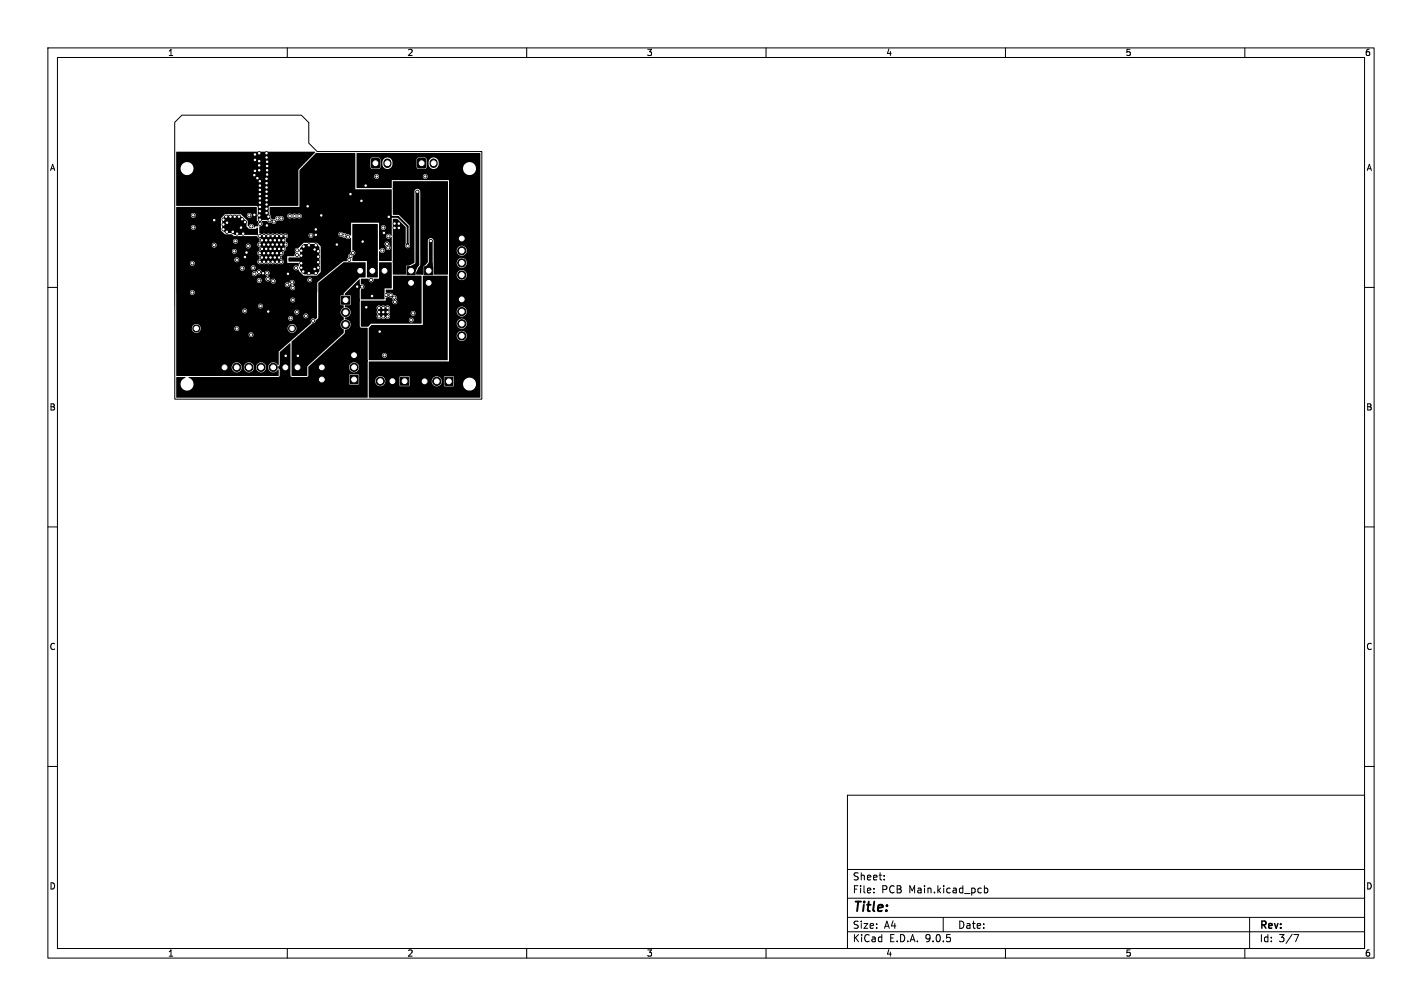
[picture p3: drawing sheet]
<svg xmlns="http://www.w3.org/2000/svg" width="297mm" height="210mm" viewBox="0 0 297 210" stroke-linecap="round" stroke-linejoin="round" font-family="sans-serif">
<defs><g id="words">
<text font-size="2.8" x="178" y="190.9">Title:</text>
<g font-size="2.1">
<text x="178" y="184">Sheet:</text>
<text x="178" y="186.7">File:</text>
<text x="184.1" y="186.7">PCB</text>
<text x="189.9" y="186.7">Main.kicad_pcb</text>
<text x="178" y="196.9">KiCad</text>
<text x="178" y="194.1">Size:</text>
<text x="184.7" y="194.1">A4</text>
<text x="185.7" y="196.9">E.D.A.</text>
<text x="193.3" y="196.9">9.0.5</text>
<text x="200" y="194.1">Date:</text>
<text x="263" y="194.3">Rev:</text>
<text x="263" y="196.9">Id:</text>
<text x="267.1" y="196.9">3/7</text>
</g>
<g font-size="1.8">
<text x="35" y="11.9">1</text>
<text x="85" y="11.9">2</text>
<text x="135" y="11.9">3</text>
<text x="185" y="11.9">4</text>
<text x="235" y="11.9">5</text>
<text x="285" y="11.9">6</text>
<text x="10.3" y="35.9">A</text>
<text x="285.4" y="35.9">A</text>
<text x="10.3" y="85.9">B</text>
<text x="285.3" y="85.9">B</text>
<text x="10.3" y="135.9">C</text>
<text x="285.3" y="135.9">C</text>
<text x="10.3" y="185.9">D</text>
<text x="285.3" y="185.9">D</text>
<text x="35" y="199.9">1</text>
<text x="85" y="199.9">2</text>
<text x="135" y="199.9">3</text>
<text x="185" y="199.9">4</text>
<text x="235" y="199.9">5</text>
<text x="285" y="199.9">6</text>
</g>
</g></defs>
<g fill="none" stroke="#000" stroke-width=".21">
<path d="M10 10h277v190h-277zM12 12h273v186h-273zM60 10v2M110 10v2M160 10v2M210 10v2M260 10v2M38 24h24.9l1.6 1.6v4.3l1.8 1.7h34.3v51.7h-64.1v-57.8zM10 60h2M285 60h2M10 110h2M285 110h2"/>
<path d="M10 160h2M177 166h108v32h-108zM285 160h2M60 198v2M110 198v2M160 198v2M177 194.5h108M177 191.5h108M177 187.5h108M177 181.5h108M182.5 186.3v.1M182.5 185.5v.1"/>
<path d="M184.7 183.6v.1M184.7 182.8v.1M197 191.5v3M205.6 184.9v1.5M205.6 185.5l.4-.1 .3 .3-.1 .6h-.6M210 198v2M260 198v2M261 191.5v6.5M270.2 195.1h1l-.6 1.5"/>
</g>
<g fill="#000" stroke="#000" stroke-width=".21">
<path d="M77.6 33.2h1.6v1.8h-1.6zM87.3 33.2h1.5v1.8h-1.5zM74.4 55.7h1.7v1.7h-1.7zM85 55.7h1.7v1.7h-1.7zM88.7 55.7h1.7v1.7h-1.7zM95.6 48.9h1.7v1.7h-1.7zM46 75.8h1.7v1.7h-1.7zM66.4 75.8h1.7v1.7h-1.7zM71.3 61.8h1.7v1.7h-1.7zM73.1 78.4h1.7v1.7h-1.7zM83.7 78.7h1.7v1.7h-1.7zM92.9 78.8h1.7v1.7h-1.7z"/>
<path d="M95.6 61.6h1.7v1.7h-1.7z"/>
<circle cx="53.1" cy="36.6" r=".3"/>
<circle cx="53.2" cy="33.4" r=".3"/>
<circle cx="53.2" cy="32.2" r=".3"/>
<circle cx="53.2" cy="35.7" r=".3"/>
<circle cx="53.8" cy="37.2" r=".3"/>
<circle cx="54.1" cy="33.6" r=".3"/>
<circle cx="54.1" cy="35.5" r=".3"/>
<circle cx="54.1" cy="34.5" r=".3"/>
<circle cx="54.1" cy="32" r=".3"/>
<circle cx="54.3" cy="37.8" r=".3"/>
<circle cx="54.3" cy="39.6" r=".3"/>
<circle cx="54.3" cy="38.7" r=".3"/>
<circle cx="55.7" cy="37.3" r=".3"/>
<circle cx="55.7" cy="32" r=".3"/>
<circle cx="55.7" cy="39.1" r=".3"/>
<circle cx="55.7" cy="38.2" r=".3"/>
<circle cx="55.7" cy="32.9" r=".3"/>
<circle cx="55.8" cy="36.4" r=".3"/>
<circle cx="55.8" cy="33.8" r=".3"/>
<circle cx="55.8" cy="34.7" r=".3"/>
<circle cx="55.8" cy="35.5" r=".3"/>
<circle cx="76.4" cy="38.7" r=".3"/>
<circle cx="78.7" cy="36.8" r=".3"/>
<circle cx="88.8" cy="36.8" r=".3"/>
<circle cx="40.2" cy="55" r=".3"/>
<circle cx="40.4" cy="44.9" r=".3"/>
<circle cx="40.4" cy="47.5" r=".3"/>
<circle cx="44.7" cy="51.2" r=".3"/>
<circle cx="44.7" cy="46" r=".3"/>
<circle cx="46.7" cy="47.9" r=".3"/>
<circle cx="46.7" cy="46.9" r=".3"/>
<circle cx="46.7" cy="45.8" r=".3"/>
<circle cx="47.2" cy="45.2" r=".3"/>
<circle cx="47.4" cy="48.4" r=".3"/>
<circle cx="47.4" cy="46.5" r=".3"/>
<circle cx="48.1" cy="45.2" r=".3"/>
<circle cx="48.6" cy="48.4" r=".3"/>
<circle cx="48.9" cy="52.5" r=".3"/>
<circle cx="49" cy="45.2" r=".3"/>
<circle cx="49.2" cy="50.4" r=".3"/>
<circle cx="49.5" cy="54.2" r=".3"/>
<circle cx="49.5" cy="48.8" r=".3"/>
<circle cx="49.9" cy="45.2" r=".3"/>
<circle cx="50.3" cy="47.5" r=".3"/>
<circle cx="50.6" cy="56" r=".3"/>
<circle cx="50.6" cy="45.8" r=".3"/>
<circle cx="50.8" cy="48.8" r=".3"/>
<circle cx="51.2" cy="53.7" r=".3"/>
<circle cx="51.2" cy="46.4" r=".3"/>
<circle cx="51.5" cy="52.7" r=".3"/>
<circle cx="51.9" cy="51.4" r=".3"/>
<circle cx="52.1" cy="45" r=".3"/>
<circle cx="52.5" cy="47.3" r=".3"/>
<circle cx="52.9" cy="55.9" r=".3"/>
<circle cx="53.1" cy="57.2" r=".3"/>
<circle cx="53.1" cy="44.8" r=".3"/>
<circle cx="54.1" cy="56.8" r=".3"/>
<circle cx="54.2" cy="58.6" r=".3"/>
<circle cx="54.2" cy="45" r=".3"/>
<circle cx="54.2" cy="49.3" r=".3"/>
<circle cx="54.2" cy="51.1" r=".3"/>
<circle cx="54.2" cy="54.7" r=".3"/>
<circle cx="54.2" cy="52.9" r=".3"/>
<circle cx="54.3" cy="45.9" r=".3"/>
<circle cx="54.3" cy="44.1" r=".3"/>
<circle cx="54.3" cy="43.2" r=".3"/>
<circle cx="54.3" cy="40.5" r=".3"/>
<circle cx="54.3" cy="41.4" r=".3"/>
<circle cx="54.3" cy="42.3" r=".3"/>
<circle cx="54.3" cy="46.7" r=".3"/>
<circle cx="54.7" cy="53.8" r=".3"/>
<circle cx="54.7" cy="52" r=".3"/>
<circle cx="54.7" cy="50.2" r=".3"/>
<circle cx="54.9" cy="57" r=".3"/>
<circle cx="55.1" cy="49.3" r=".3"/>
<circle cx="55.1" cy="51.1" r=".3"/>
<circle cx="55.1" cy="54.7" r=".3"/>
<circle cx="55.1" cy="52.9" r=".3"/>
<circle cx="55.6" cy="53.8" r=".3"/>
<circle cx="55.6" cy="52" r=".3"/>
<circle cx="55.6" cy="50.2" r=".3"/>
<circle cx="55.7" cy="44.5" r=".3"/>
<circle cx="55.7" cy="43.6" r=".3"/>
<circle cx="55.7" cy="40.9" r=".3"/>
<circle cx="55.7" cy="41.8" r=".3"/>
<circle cx="55.7" cy="40" r=".3"/>
<circle cx="55.7" cy="42.7" r=".3"/>
<circle cx="55.7" cy="47.1" r=".3"/>
<circle cx="55.8" cy="57" r=".3"/>
<circle cx="55.9" cy="58.2" r=".3"/>
<circle cx="56" cy="49.3" r=".3"/>
<circle cx="56" cy="51.1" r=".3"/>
<circle cx="56" cy="54.7" r=".3"/>
<circle cx="56" cy="52.9" r=".3"/>
<circle cx="56.1" cy="45.2" r=".3"/>
<circle cx="56.3" cy="46" r=".3"/>
<circle cx="56.5" cy="53.8" r=".3"/>
<circle cx="56.5" cy="52" r=".3"/>
<circle cx="56.5" cy="50.2" r=".3"/>
<circle cx="56.9" cy="49.3" r=".3"/>
<circle cx="56.9" cy="51.1" r=".3"/>
<circle cx="56.9" cy="54.7" r=".3"/>
<circle cx="56.9" cy="52.9" r=".3"/>
<circle cx="57.1" cy="58.7" r=".3"/>
<circle cx="57.2" cy="46.2" r=".3"/>
<circle cx="57.4" cy="53.8" r=".3"/>
<circle cx="57.4" cy="52" r=".3"/>
<circle cx="57.4" cy="50.2" r=".3"/>
<circle cx="57.8" cy="49.3" r=".3"/>
<circle cx="57.8" cy="51.1" r=".3"/>
<circle cx="57.8" cy="54.7" r=".3"/>
<circle cx="57.8" cy="52.9" r=".3"/>
<circle cx="58" cy="45.6" r=".3"/>
<circle cx="58.3" cy="53.8" r=".3"/>
<circle cx="58.3" cy="52" r=".3"/>
<circle cx="58.3" cy="50.2" r=".3"/>
<circle cx="58.7" cy="49.3" r=".3"/>
<circle cx="58.7" cy="51.1" r=".3"/>
<circle cx="58.7" cy="54.7" r=".3"/>
<circle cx="58.7" cy="52.9" r=".3"/>
<circle cx="58.8" cy="45.6" r=".3"/>
<circle cx="59.2" cy="52" r=".3"/>
<circle cx="59.2" cy="50.2" r=".3"/>
<circle cx="59.6" cy="49.3" r=".3"/>
<circle cx="59.6" cy="51.1" r=".3"/>
<circle cx="60" cy="59.4" r=".3"/>
<circle cx="60.1" cy="57.2" r=".3"/>
<circle cx="60.5" cy="45.1" r=".3"/>
<circle cx="61" cy="58.9" r=".3"/>
<circle cx="61.5" cy="45.1" r=".3"/>
<circle cx="61.8" cy="55.9" r=".3"/>
<circle cx="62" cy="53.2" r=".3"/>
<circle cx="62.1" cy="52.3" r=".3"/>
<circle cx="62.5" cy="45.1" r=".3"/>
<circle cx="62.9" cy="55" r=".3"/>
<circle cx="62.9" cy="53.4" r=".3"/>
<circle cx="62.9" cy="52.3" r=".3"/>
<circle cx="62.9" cy="55.9" r=".3"/>
<circle cx="63.3" cy="56.7" r=".3"/>
<circle cx="63.4" cy="51.5" r=".3"/>
<circle cx="64.3" cy="43.1" r=".3"/>
<circle cx="64.5" cy="51.2" r=".3"/>
<circle cx="64.5" cy="57" r=".3"/>
<circle cx="64.7" cy="58.4" r=".3"/>
<circle cx="64.9" cy="49.2" r=".3"/>
<circle cx="65.7" cy="56.1" r=".3"/>
<circle cx="65.7" cy="52.1" r=".3"/>
<circle cx="66" cy="47.9" r=".3"/>
<circle cx="66" cy="49" r=".3"/>
<circle cx="66" cy="57" r=".3"/>
<circle cx="66" cy="51.2" r=".3"/>
<circle cx="66.5" cy="55.9" r=".3"/>
<circle cx="66.5" cy="54.7" r=".3"/>
<circle cx="66.5" cy="53.6" r=".3"/>
<circle cx="66.5" cy="52.5" r=".3"/>
<circle cx="67.1" cy="45" r=".3"/>
<circle cx="70.4" cy="51.1" r=".3"/>
<circle cx="71.2" cy="48.9" r=".3"/>
<circle cx="71.9" cy="49.2" r=".3"/>
<circle cx="72.7" cy="49.4" r=".3"/>
<circle cx="72.9" cy="54.2" r=".3"/>
<circle cx="73.2" cy="40.5" r=".3"/>
<circle cx="73.2" cy="53.5" r=".3"/>
<circle cx="73.7" cy="52.8" r=".3"/>
<circle cx="74.6" cy="59.8" r=".3"/>
<circle cx="75.5" cy="41.9" r=".3"/>
<circle cx="75.6" cy="59.8" r=".3"/>
<circle cx="75.7" cy="50.4" r=".3"/>
<circle cx="77.5" cy="58.4" r=".3"/>
<circle cx="77.8" cy="56.5" r=".85"/>
<circle cx="79.9" cy="52.3" r=".3"/>
<circle cx="80.1" cy="47.5" r=".3"/>
<circle cx="80.2" cy="48.6" r=".3"/>
<circle cx="80.3" cy="56.5" r=".85"/>
<circle cx="80.8" cy="50.9" r=".3"/>
<circle cx="81.1" cy="51.7" r=".3"/>
<circle cx="81.1" cy="49.3" r=".3"/>
<circle cx="81.2" cy="45.3" r=".3"/>
<circle cx="82.4" cy="47.6" r=".3"/>
<circle cx="82.4" cy="46.7" r=".3"/>
<circle cx="83.3" cy="47.6" r=".3"/>
<circle cx="83.3" cy="46.7" r=".3"/>
<circle cx="85.1" cy="51.3" r=".3"/>
<circle cx="85.9" cy="59" r=".85"/>
<circle cx="87.2" cy="40" r=".3"/>
<circle cx="89.5" cy="59" r=".85"/>
<circle cx="90" cy="50.3" r=".3"/>
<circle cx="96.4" cy="52.3" r=".85"/>
<circle cx="96.4" cy="54.9" r=".85"/>
<circle cx="96.4" cy="57.4" r=".85"/>
<circle cx="40.2" cy="61.1" r=".3"/>
<circle cx="41" cy="68.6" r=".72"/>
<circle cx="49.4" cy="76.7" r=".85"/>
<circle cx="49.5" cy="68.6" r=".3"/>
<circle cx="51.1" cy="64.9" r=".3"/>
<circle cx="52" cy="76.7" r=".85"/>
<circle cx="52.4" cy="69.9" r=".3"/>
<circle cx="54.4" cy="63.9" r=".3"/>
<circle cx="54.5" cy="76.7" r=".85"/>
<circle cx="56" cy="65" r=".3"/>
<circle cx="57.1" cy="76.7" r=".85"/>
<circle cx="59.6" cy="76.7" r=".85"/>
<circle cx="59.7" cy="74.3" r=".3"/>
<circle cx="60.7" cy="66.5" r=".3"/>
<circle cx="61" cy="68.6" r=".72"/>
<circle cx="61.1" cy="60.1" r=".3"/>
<circle cx="61.1" cy="62.6" r=".3"/>
<circle cx="62" cy="65.2" r=".3"/>
<circle cx="62.1" cy="76.7" r=".85"/>
<circle cx="62.2" cy="74.3" r=".3"/>
<circle cx="63.9" cy="65.9" r=".3"/>
<circle cx="65.4" cy="67" r=".3"/>
<circle cx="67.2" cy="79.2" r=".85"/>
<circle cx="72.2" cy="67.7" r=".85"/>
<circle cx="72.2" cy="65.2" r=".85"/>
<circle cx="74" cy="76.7" r=".85"/>
<circle cx="74" cy="74.1" r=".85"/>
<circle cx="76.5" cy="64.1" r=".3"/>
<circle cx="77.7" cy="61.8" r=".3"/>
<circle cx="79.2" cy="64.3" r=".3"/>
<circle cx="79.2" cy="65.2" r=".3"/>
<circle cx="79.2" cy="66.1" r=".3"/>
<circle cx="79.3" cy="69.2" r=".3"/>
<circle cx="79.4" cy="79.6" r=".85"/>
<circle cx="80.1" cy="64.3" r=".3"/>
<circle cx="80.1" cy="65.2" r=".3"/>
<circle cx="80.1" cy="66.1" r=".3"/>
<circle cx="80.3" cy="74.2" r=".3"/>
<circle cx="80.7" cy="61.6" r=".3"/>
<circle cx="81" cy="64.3" r=".3"/>
<circle cx="81" cy="65.2" r=".3"/>
<circle cx="81" cy="66.1" r=".3"/>
<circle cx="81.6" cy="61.6" r=".3"/>
<circle cx="82" cy="79.6" r=".85"/>
<circle cx="82.3" cy="62.1" r=".3"/>
<circle cx="82.5" cy="63" r=".3"/>
<circle cx="85.9" cy="66.8" r=".3"/>
<circle cx="86.3" cy="65.4" r=".3"/>
<circle cx="88.7" cy="79.6" r=".85"/>
<circle cx="91.2" cy="79.6" r=".85"/>
<circle cx="96.4" cy="67.6" r=".85"/>
<circle cx="96.4" cy="70.1" r=".85"/>
<circle cx="96.4" cy="65" r=".85"/>
</g>
<path d="M80.9 33.9v.3M90.6 33.9v.3" fill="none" stroke="#000" stroke-width="1.7"/>
<path d="M81.2 45.3h1.9l2 2v4" fill="none" stroke="#000" stroke-width=".4"/>
<path d="M93.8 77.5h.1" fill="none" stroke="#000" stroke-width=".6"/>
<path d="M87.2 40v15.2l-1.3 1.3M90 50.3v5.8l-.5 .4" fill="none" stroke="#000" stroke-width=".8"/>
<g fill="#000">
<path d="M36.8 31.7h29v.1l-3.4 3.7-.1 7.4-6 .1-.2 .3v1.4l.2 .4v.5l.2 .2a.47 .47 0 0 0 .8 .1 .3 .3 0 0 1 .2 .4 .3 .3 0 0 1-.4 .2l-.4-.3-.5 .1-.4-.4h-1l-.4 .3 .2 .4a.31 .31 0 0 1 0 .3 .31 .31 0 0 1-.3 .1l-.2-.2 .1-.6-.4-.4v-2.5l-.2-.3h-16.8v-7.9h.9a1.35 1.35 0 0 0 1.9 1.3 1.35 1.35 0 0 0 .3-2.2 1.35 1.35 0 0 0-2.2 .7v.2h-.9zM36.8 43.2h16.7l.1 .1v2.8l.4 .2-.2 .4 .2 .5-.7 .1-.1 .2-.2-.1a.57 .57 0 0 0-.5-.6 .57 .57 0 0 0-.6 .4l-.2-.1v-1l-1.2-1.2h1.1v.1a.5 .5 0 0 0 .7 .4 .5 .5 0 0 0 0-.9 .5 .5 0 0 0-.7 .4h-1.1l-.2-.2h-3.3l-.8 .9v2.5l.8 .8h1.4l.4 .4h4.8l.2 .3a.61 .61 0 0 1 .3 1l-.3 .3v.5a.62 .62 0 0 1 .3 1l-.3 .3v.5a.69 .69 0 0 1 .4 1 .53 .53 0 0 0-.3 .8 .53 .53 0 0 0 .8 0 .74 .74 0 0 0 1 0 .63 .63 0 0 0 .8 0 .74 .74 0 0 0 1 0 .63 .63 0 0 0 .8 0 .54 .54 0 0 0 .9-.2 .54 .54 0 0 0-.5-.7v-.6h1.3v1.4h2.3l.1 .6-.1 .1a.54 .54 0 0 0-.9 0 .54 .54 0 0 0 .1 .8 .54 .54 0 0 0 .8-.2l.1 .3 1 1h2.8l.8-.7v-5.4l-.8-.7h-2.8l-1.1 1.1a.56 .56 0 0 0-.7 .2 .56 .56 0 0 0 .2 .8l-.4 .7-2.7-.1a.7 .7 0 0 0 .5-.9h.1a.73 .73 0 0 0 .4-.9 .56 .56 0 0 0 .4-.6 .56 .56 0 0 0-.5-.5l.1-.7a.5 .5 0 0 0 .4-.7h4.3v.1a.5 .5 0 0 0 .8 .4 .5 .5 0 0 0 0-.9 .5 .5 0 0 0-.8 .4h-4.3l-.4-.3-.5 .1-.4-.1-.5 .1-.4-.1-.5 .1-.4-.1-.5 .1-.5-.1-.4 .1-.4-.1a.87 .87 0 0 1-1-.2v-1.3a.64 .64 0 0 0 .6-.4 .64 .64 0 0 0-.2-.7h1.2a.72 .72 0 0 0 .9 .3 .55 .55 0 0 0 .7 .2 .55 .55 0 0 0 .4-.6l.5-.1a.54 .54 0 0 0 .8 0 .54 .54 0 0 0 0-.8 .54 .54 0 0 0-.8 0l-.1-.1a.59 .59 0 0 0-.8 .6l-.1 .1a.58 .58 0 0 1-.6-.1 .58 .58 0 0 1-.2-.7h3.5v.2a.66 .66 0 0 0 1.1 .2 .74 .74 0 0 0 1 0 .5 .5 0 0 0 .8 .1 .5 .5 0 0 0 0-.8 .5 .5 0 0 0-.8 .1 .72 .72 0 0 0-1 0 .65 .65 0 0 0-1.1 .2h-3.5l-.2-.3v-1.5h6.2l.1-7.7 3.4-3.6h8.1l.1 .2v7.4l7.6 .1v9.5l-.1 .1a.51 .51 0 0 0-.7-.4 .51 .51 0 0 0-.3 .7 .51 .51 0 0 0 .8 .1l.1-.1h.2v4.9l-2.6 .1v-1.9l.1-.1a.54 .54 0 0 0 .9 .2 .54 .54 0 0 0-.1-.9 .54 .54 0 0 0-.8 .4l-.1-1.3h1.1l.3 .5a.55 .55 0 0 0 .3 .7 .55 .55 0 0 0 .7-.2 .55 .55 0 0 0-.3-.8 .5 .5 0 0 0-.3-.6 .5 .5 0 0 0-.7 .4h-1.1v-3.5h.4v.2a.5 .5 0 0 0 .7 .3 .5 .5 0 0 0 0-.8 .5 .5 0 0 0-.7 .3h-.4v-.9h-5.9v2.6l-1.6-.4a.53 .53 0 0 0-.9-.1 .53 .53 0 0 0 .4 .8l1.1 .3a.58 .58 0 0 0 .9 0l.1 .1v2.6l-.1 .5-.4 .4v.4l-.3 .3-.1 .5-.8 .1-5.3 4.4-.1 7.3-.3 .4a.59 .59 0 0 0-.9-.1 .59 .59 0 0 0 0 .8l-6.8 6-.1 2.8a1.19 1.19 0 0 0-2.1 .2 1.1 1.1 0 0 0 .7 1.3 1.1 1.1 0 0 0 1.4-.6l.1 1.3-.1 .1h-21.2l-.1-.1v-1.8h11.6v.2a1.06 1.06 0 0 0 1.1 .9 1.06 1.06 0 0 0 1-1.1h.4v.2a1.06 1.06 0 0 0 1.2 .9 1.06 1.06 0 0 0 .9-1.1h.5v.2a1.06 1.06 0 0 0 1.6 .8 1.06 1.06 0 0 0 0-1.8 1.06 1.06 0 0 0-1.6 .8h-.5v-.2a1.06 1.06 0 0 0-1.1-.8 1.06 1.06 0 0 0-1 1h-.4l-.1-.2a1.06 1.06 0 0 0-1.1-.8 1.06 1.06 0 0 0-.9 1h-11.6v-6.8h15.1a.5 .5 0 0 0 .7 .5 .5 .5 0 0 0 .2-.8 .5 .5 0 0 0-.8 .2l-.1 .1h-15.1v-1.1h3.3v.1a.93 .93 0 0 0 1 .7 .93 .93 0 0 0 .8-1h7.1v.2a.5 .5 0 0 0 .5 .4 .5 .5 0 0 0 .5-.4h10.1v.1a.93 .93 0 0 0 1.5 .4 .93 .93 0 0 0-.3-1.5 .93 .93 0 0 0-1.2 1h-10.1l-.3-.5a.5 .5 0 0 0-.7 .3h-7.1a.93 .93 0 0 0-1-.9 .93 .93 0 0 0-.8 1.1h-3.3v-2.3h23.4a.51 .51 0 0 0 .6 .5 .51 .51 0 0 0 .3-.8 .51 .51 0 0 0-.9 .2v.1h-23.4v-.5h26.6v.1a.5 .5 0 0 0 .7 .4 .5 .5 0 0 0 0-.9 .5 .5 0 0 0-.7 .4h-26.6v-1.1h13.8a.5 .5 0 0 0 .4 .6 .5 .5 0 0 0 .6-.3h9.9v.1a.5 .5 0 0 0 .8 .4 .5 .5 0 0 0 0-.9 .5 .5 0 0 0-.8 .4h-9.9v-.4l-.3-.3a.5 .5 0 0 0-.7 .4h-13.8v-1h17.1v.2a.5 .5 0 0 0 .8 .3 .5 .5 0 0 0 0-.8 .5 .5 0 0 0-.8 .3h-17.1v-1.2h23.8v.1a.5 .5 0 0 0 .8 .3 .5 .5 0 0 0 0-.8 .5 .5 0 0 0-.8 .4h-23.8v-1.6h2.9v.1a.5 .5 0 0 0 .7 .4 .5 .5 0 0 0 0-.9 .5 .5 0 0 0-.7 .4h-2.9v-1.6h22.7v.1a.55 .55 0 0 0 .6 .4 .55 .55 0 0 0 .5-.6l.3 .3a.5 .5 0 0 0-.2 .7 .5 .5 0 0 0 .8 0 .5 .5 0 0 0-.3-.7v-.2a.54 .54 0 0 0 .3-.6 .54 .54 0 0 0-.7-.4 .54 .54 0 0 0-.4 .7h-.1a.51 .51 0 0 0-.8 .3h-22.7v-.9h16.9v.1a.5 .5 0 0 0 .7 .4 .5 .5 0 0 0 0-.9 .5 .5 0 0 0-.7 .4h-16.9v-1.4h15.8v.1a.55 .55 0 0 0 .6 .5 .55 .55 0 0 0 .5-.5h.1a.5 .5 0 0 0 .8-.2h.7l.1 .3 .4 .4a.55 .55 0 0 0-.3 .9 .55 .55 0 0 0 1-.1 .61 .61 0 0 0 .4 .6 .61 .61 0 0 0 .6-.2v-.5h6.7a.5 .5 0 0 0 .6 .5 .5 .5 0 0 0 .3-.8 .5 .5 0 0 0-.9 .1v.2h-6.7l-.5-.2-.5 .3a.89 .89 0 0 0-.6-.8v-.2a.51 .51 0 0 0 .2-.8 .51 .51 0 0 0-.8 .3h-.7v-.2a.55 .55 0 0 0-.5-.5 .55 .55 0 0 0-.6 .5l-.2-.1a.5 .5 0 0 0-.7 .4h-15.8v-1.1h13.3v.2a.5 .5 0 0 0 .7 .3 .5 .5 0 0 0 .3-.7h1.3v.2a.5 .5 0 0 0 .8 .3 .5 .5 0 0 0 0-.8 .5 .5 0 0 0-.8 .3h-1.3l-.3-.2a.5 .5 0 0 0-.7 .4h-13.3v-1.1h2.9v.1a.5 .5 0 0 0 .7 .4 .5 .5 0 0 0 0-.9 .5 .5 0 0 0-.7 .4h-2.9v-.7h12.2v.1a.5 .5 0 0 0 .7 .4 .5 .5 0 0 0 0-.9 .5 .5 0 0 0-.7 .4h-12.2v-1.8h11.6v.1a.5 .5 0 0 0 .8 .4 .5 .5 0 0 0 0-.9 .5 .5 0 0 0-.8 .4h-11.6v-1.3h7.4l.3 .5a.5 .5 0 0 0 .7-.3h6.2v.1a.5 .5 0 0 0 .7 .4 .5 .5 0 0 0 0-.9 .5 .5 0 0 0-.7 .4h-6.2v-.3l-.3-.3a.5 .5 0 0 0-.7 .4h-7.4v-.8h11.9v.1a.5 .5 0 0 0 .7 .4 .5 .5 0 0 0 0-.9 .5 .5 0 0 0-.7 .4h-11.9v-2.9h3.1v.1a.5 .5 0 0 0 .7 .4 .5 .5 0 0 0 0-.8 .5 .5 0 0 0-.7 .3h-3.1v-2.5h3.1v.1a.5 .5 0 0 0 .7 .4 .5 .5 0 0 0 0-.9 .5 .5 0 0 0-.7 .4h-3.1zM77.6 33.2h1.6v1.8h-1.6zM87.3 33.2h1.6l-.1 1.8h-1.5zM82.1 37.9h11.5l-.1 19.4h-2.9v-7.1a.61 .61 0 0 0-.6-.5 .61 .61 0 0 0-.6 .5l-.1 4.6-.8 .8v1.7l-.3 .1-1.3-.1v-.4l.9-1.6v-15.4a.61 .61 0 0 0-.6-.5 .61 .61 0 0 0-.6 .5v14.9l-1.2 .6-.5 .1-.2 1.8h-2.6l-.1-2.7 .1-8.9h.9l1.7 1.7v3.6a.53 .53 0 0 0 .4 .8 .53 .53 0 0 0 .5-.8l-.1-3.9-2.1-2.2-1.4-.1zM74.5 32l25.7-.1 .1 .2v50.9h-23.2l-.1-3.5h1.4a1.05 1.05 0 0 0 1.5 1 1.05 1.05 0 0 0 .1-1.8h3.5v1.7l.1 .2h1.8l.2-1.1h4.6a1.05 1.05 0 0 0 1.5 1.1 1.05 1.05 0 0 0 .1-1.9h.9v1.8l.1 .2h1.9l.1-.6h1.9a1.35 1.35 0 0 0 1.9 1.3 1.35 1.35 0 0 0 .3-2.2 1.35 1.35 0 0 0-2.2 .7v.2h-1.9v-1.4l-.1-.1-2.9 .1a1.05 1.05 0 0 0-1.6 .8h-4.6v-.8l-.2-.2h-1.8l-.1 .2-3.6-.1a1.06 1.06 0 0 0-1.5 .9h-1.4l.1-4h16.7v-5.5h1.6a1.06 1.06 0 0 0 1.4 1.1 1.06 1.06 0 0 0 .4-1.8 1.06 1.06 0 0 0-1.8 .5v.2h-1.6v-2.5h1.6a1.06 1.06 0 0 0 1.4 1.1 1.06 1.06 0 0 0 .4-1.8 1.06 1.06 0 0 0-1.8 .5v.2h-1.6v-2.6h1.6a1.06 1.06 0 0 0 1.4 1.1 1.06 1.06 0 0 0 .4-1.7 1.06 1.06 0 0 0-1.8 .4v.2h-1.6v-7.6h1.6a1.06 1.06 0 0 0 1.4 1.1 1.06 1.06 0 0 0 .4-1.8 1.06 1.06 0 0 0-1.8 .5v.2h-1.6v-2.5h1.6a1.06 1.06 0 0 0 1.4 1.1 1.06 1.06 0 0 0 .4-1.8 1.06 1.06 0 0 0-1.8 .5v.2h-1.6v-2.6h1.6a1.06 1.06 0 0 0 1.4 1.1 1.06 1.06 0 0 0 .4-1.7 1.06 1.06 0 0 0-1.8 .4v.2h-1.6v-14.6h-12v1.5l-.1 .2-7.2-.1v-2.4h3.7a.5 .5 0 0 0 .5 .5 .5 .5 0 0 0 .5-.5h9.1v.1a.5 .5 0 0 0 .8 .4 .5 .5 0 0 0 0-.9 .5 .5 0 0 0-.8 .4h-9.1l-.3-.4a.5 .5 0 0 0-.7 .4h-3.7v-3.5h2.9v1.6l.3 .4 1.5-.1 .3-.3v-1.1h.4a1.12 1.12 0 0 0 1.1 1.5 1.12 1.12 0 0 0 .9-1.7l-.2-.3h5.3v1.6l.4 .4h1.3l.3-.1 .1-1.4h.4v.5a1.05 1.05 0 0 0 1.7 .8h5.5v.2a1.35 1.35 0 0 0 2.1 1 1.35 1.35 0 0 0 0-2.3 1.35 1.35 0 0 0-2.1 1.1h-5.5l.1-.1a1.26 1.26 0 0 0-.4-2.1 1.06 1.06 0 0 0-1.4 .9h-.4v-.7l-.4-.2h-1.3l-.4 .4h-5.3a1.05 1.05 0 0 0-1.1-.4 1.05 1.05 0 0 0-.7 .9h-.4l-.1-.7-.3-.2h-1.4l-.3 .4h-2.9zM47.1 45h3.1l1.2 1.2 .1 1.1 .5 .5h1.5l.1-.3h.2l.1 1.5h-4.9l-.4-.3-1.5-.1-.7-.6v-2.2zM52.3 47l.4 .1v.4h-.6zM53.1 49h.8zM54.2 49h.2a.55 .55 0 0 0 .8 0l.4 .1 .4-.1 .5 .1 .4-.1 .5 .1 .4-.1 .5 .1 .4-.1 .5 .1 .5-.1 .2 .1v.3a.94 .94 0 0 0-.5 1.1l.5 .4a.4 .4 0 0 1-.4 .6l-.1 .6a.57 .57 0 0 0-.4 .9l-.4 .3v.6a.56 .56 0 0 0 .4 .6v.3l-.2 .2-.5-.2-.4 .2-.5-.2-.4 .2-.5-.2-.4 .2-.5-.2-.4 .1-.5-.1-.5 .2-.2-.2v-.3a.92 .92 0 0 0 .5-1l-.5-.5 .1-.4a.92 .92 0 0 0 .4-.9l-.5-.5v-.3a.94 .94 0 0 0 .5-1l-.5-.4zM60.2 53.9v.6zM60.3 53.8l2.4-.1v-1.9l.9-.9 2.5 .1 .6 .6v5.1l-.6 .6h-2.6l-.8-.9v-1.8h-2.4z"/>
<path d="M36.8 78.7l1.9 .1a1.38 1.38 0 0 0-.6 2.3 1.38 1.38 0 0 0 2.3-.6 1.51 1.51 0 0 0-1-1.7l18.8-.1 .2-.3v-1.2l-.3-.3v-.4l.3-.4v-2.6l2.2-1.9 .1 .1v6.7l.2 .3h3.2l.3-.3h8.5l.1 1.8 1.9 .1 .1-.2v-1.7l-.2-.2h-1.7l-.2 .2h-8.5v-1.8h8.5a1.06 1.06 0 0 0 1.4 1.1 1.06 1.06 0 0 0 .4-1.8 1.06 1.06 0 0 0-1.8 .5v.2h-8.5l7.5-6.9 .1-.8a1.15 1.15 0 0 0 1.2-1.2 1.15 1.15 0 0 0-1.2-1.1v-.2a1.15 1.15 0 0 0 1.2-1.2 1.15 1.15 0 0 0-1.2-1.1l.1-.4h.9l.2-.2v-1.8l-1.1-.1-.1-.3 3.1-3 .1 1.1 .6 .2 .1 .2-.1 .3-.5 .1-.1 .2v7.7l.2 .3 1.4 .1 .1 6.8-.2 7.7h-39.8zM66.5 59l5.2-4.2h4.6l.1 3.1h-1.3l-3.3 3.3v.4l-.7 .1v1.9l.7 .2a.61 .61 0 0 1-.4 .7 1.19 1.19 0 0 0 .4 1.8v.4a1.17 1.17 0 0 0-.7 1 1.17 1.17 0 0 0 .7 1.1v.7l-7.6 7v1.9l-3.3 .1v-7.2l4.4-3.8a.57 .57 0 0 0 .6-.6l.6-.5zM77.2 58.2l.6-.1-.1 .5-.4 .1zM73.6 46.8h5.3v11.1h-2.2l-.1-3.4h-3v-.6l.1-.5a.6 .6 0 0 0 .5-.6 .6 .6 0 0 0-.6-.6zM81.3 45l.5 .1v.4l-.5 .1zM75.4 58.2h1.6a.56 .56 0 0 0 .5 .7 .56 .56 0 0 0 .6-.7h1.1v-3.4h2.6v5.3l-.1 .1h-1.4l-.1 1.3 .1 .9-4.9 .1v-2.1a.56 .56 0 0 0 .7-.6 .56 .56 0 0 0-.7-.5zM75.4 62.8h5.2v-.7a.95 .95 0 0 1 1.5 .6 .51 .51 0 0 0 .1 .7 .51 .51 0 0 0 .7-.1 .51 .51 0 0 0-.1-.7 .67 .67 0 0 0-.5-1h-.1a.68 .68 0 0 0-1.1-.3l-.5-.3v-.5h1.5l.1-2.9h5.8v9.9l-10.5 .1-.6 .6-1.5-.1v-1.4h10a.5 .5 0 0 0 .7 .6 .5 .5 0 0 0 .2-.8 .5 .5 0 0 0-.9 .1v.1h-10v-2.5h3.3l.1 .6a.53 .53 0 0 0 0 .8 .57 .57 0 0 0 0 .8 .57 .57 0 0 0 .9 0 .74 .74 0 0 0 .9 0 .54 .54 0 0 0 .8-.1 .54 .54 0 0 0-.1-.7l.1-.2h4.4a.5 .5 0 0 0 .6 .5 .5 .5 0 0 0 .3-.8 .5 .5 0 0 0-.9 .1v.2h-4.4l.1-.3a.48 .48 0 0 1 0-.8l-.1-.3-.4-.2-.5 .2-.4-.2-.5 .2-.2-.2a.5 .5 0 0 0-.7 .4h-3.3zM84.9 50.7h.4l.1 .6h-.6zM85.5 55.7l1.3-.7h.8l-.9 1.8-.8-.3zM77.6 67.9l10.7-.1v-10.2h5.2v17.5h-16.5v-1h2.8a.5 .5 0 0 0 .7 .6 .5 .5 0 0 0 .2-.9 .5 .5 0 0 0-.9 .2v.1h-2.8v-5.6zM89.6 54.8h.8v.9l-.9 .8-.6-.8zM78.9 64.1l.3-.1 .4 .2 .5-.2 .4 .2 .5-.2 .2 .1v.3a.59 .59 0 0 0 .1 .8l-.1 .1a.58 .58 0 0 0 .1 .8l-.3 .3-.5-.2-.4 .2-.5-.2-.5 .2-.2-.2v-.3a.58 .58 0 0 0 0-.8v-.1a.58 .58 0 0 0 0-.8z"/>
<path d="M80.5 61.3l.7 .2 .5-.2 .4 .5 .4 .1 .1 .2-.1 .5 .3 .4-.2 .3-.4-.2 .1-.5-.2-.3a.6 .6 0 0 0-.7-.4l-.3-.2-.4 .2a.33 .33 0 0 1-.3-.2 .33 .33 0 0 1 .1-.4z"/>
<circle cx="78.7" cy="36.8" r=".3"/>
<circle cx="88.8" cy="36.8" r=".3"/>
<circle cx="40.2" cy="55" r=".3"/>
<circle cx="40.4" cy="44.9" r=".3"/>
<circle cx="40.4" cy="47.5" r=".3"/>
<circle cx="48.9" cy="52.5" r=".3"/>
<circle cx="49.2" cy="50.4" r=".3"/>
<circle cx="49.5" cy="54.2" r=".3"/>
<circle cx="50.6" cy="56" r=".3"/>
<circle cx="51.9" cy="51.4" r=".3"/>
<circle cx="52.1" cy="45" r=".3"/>
<circle cx="54.2" cy="58.6" r=".3"/>
<circle cx="60" cy="59.4" r=".3"/>
<circle cx="61" cy="58.9" r=".3"/>
<circle cx="64.7" cy="58.4" r=".3"/>
<circle cx="64.9" cy="49.2" r=".3"/>
<circle cx="80.1" cy="47.5" r=".3"/>
<circle cx="81.1" cy="49.3" r=".3"/>
<circle cx="96.4" cy="57.4" r=".85"/>
<circle cx="40.2" cy="61.1" r=".3"/>
<circle cx="41" cy="68.6" r=".72"/>
<circle cx="52.4" cy="69.9" r=".3"/>
<circle cx="54.4" cy="63.9" r=".3"/>
<circle cx="61.1" cy="62.6" r=".3"/>
<circle cx="65.4" cy="67" r=".3"/>
<circle cx="79.4" cy="79.6" r=".85"/>
<circle cx="80.3" cy="74.2" r=".3"/>
<circle cx="85.9" cy="66.8" r=".3"/>
<circle cx="86.3" cy="65.4" r=".3"/>
<circle cx="91.2" cy="79.6" r=".85"/>
<circle cx="96.4" cy="70.1" r=".85"/>
</g>
<g fill="#fff" stroke="#fff" stroke-width=".21">
<circle cx="54.7" cy="53.8" r=".15"/>
<circle cx="55.7" cy="42.7" r=".15"/>
<circle cx="66.5" cy="55.9" r=".15"/>
<circle cx="57.2" cy="46.2" r=".15"/>
<circle cx="54.3" cy="45.9" r=".15"/>
<circle cx="55.7" cy="39.1" r=".15"/>
<circle cx="54.7" cy="52" r=".15"/>
<circle cx="83.3" cy="46.7" r=".15"/>
<circle cx="56.9" cy="51.1" r=".15"/>
<circle cx="52.5" cy="47.3" r=".15"/>
<circle cx="58.3" cy="53.8" r=".15"/>
<circle cx="40.4" cy="47.5" r=".15"/>
<circle cx="54.2" cy="58.6" r=".15"/>
<circle cx="55.7" cy="32.9" r=".15"/>
<circle cx="54.2" cy="51.1" r=".15"/>
<circle cx="54.3" cy="44.1" r=".15"/>
<circle cx="58.7" cy="54.7" r=".15"/>
<circle cx="62.9" cy="55" r=".15"/>
<circle cx="58.7" cy="51.1" r=".15"/>
<circle cx="49.9" cy="45.2" r=".15"/>
<circle cx="49.5" cy="48.8" r=".15"/>
<circle cx="55.7" cy="40.9" r=".15"/>
<circle cx="65.7" cy="56.1" r=".15"/>
<circle cx="40.2" cy="61.1" r=".15"/>
<circle cx="55.1" cy="51.1" r=".15"/>
<circle cx="56.5" cy="53.8" r=".15"/>
<circle cx="54.2" cy="52.9" r=".15"/>
<circle cx="55.1" cy="54.7" r=".15"/>
<circle cx="80.1" cy="47.5" r=".15"/>
<circle cx="82.5" cy="63" r=".15"/>
<circle cx="62.9" cy="53.4" r=".15"/>
<circle cx="51.9" cy="51.4" r=".15"/>
<circle cx="77.5" cy="58.4" r=".15"/>
<circle cx="55.7" cy="43.6" r=".15"/>
<circle cx="58.3" cy="50.2" r=".15"/>
<circle cx="57.8" cy="54.7" r=".15"/>
<circle cx="56.9" cy="49.3" r=".15"/>
<circle cx="55.6" cy="50.2" r=".15"/>
<circle cx="54.1" cy="34.5" r=".15"/>
<circle cx="81" cy="64.3" r=".15"/>
<circle cx="51.2" cy="46.4" r=".15"/>
<circle cx="53.2" cy="35.7" r=".15"/>
<circle cx="66.5" cy="53.6" r=".15"/>
<circle cx="40.2" cy="55" r=".15"/>
<circle cx="55.6" cy="52" r=".15"/>
<circle cx="57.4" cy="52" r=".15"/>
<circle cx="53.2" cy="33.4" r=".15"/>
<circle cx="79.2" cy="65.2" r=".15"/>
<circle cx="81" cy="65.2" r=".15"/>
<circle cx="54.1" cy="33.6" r=".15"/>
<circle cx="53.1" cy="36.6" r=".15"/>
<circle cx="55.1" cy="52.9" r=".15"/>
<circle cx="56" cy="51.1" r=".15"/>
<circle cx="74.6" cy="59.8" r=".15"/>
<circle cx="66" cy="51.2" r=".15"/>
<circle cx="55.6" cy="53.8" r=".15"/>
<circle cx="49" cy="45.2" r=".15"/>
<circle cx="56.3" cy="46" r=".15"/>
<circle cx="80.7" cy="61.6" r=".15"/>
<circle cx="65.4" cy="67" r=".15"/>
<circle cx="50.6" cy="45.8" r=".15"/>
<circle cx="55.7" cy="37.3" r=".15"/>
<circle cx="82.4" cy="47.6" r=".15"/>
<circle cx="54.3" cy="43.2" r=".15"/>
<circle cx="55.7" cy="38.2" r=".15"/>
<circle cx="80.3" cy="74.2" r=".15"/>
<circle cx="62.9" cy="52.3" r=".15"/>
<circle cx="46.7" cy="47.9" r=".15"/>
<circle cx="57.4" cy="50.2" r=".15"/>
<circle cx="64.9" cy="49.2" r=".15"/>
<circle cx="47.4" cy="46.5" r=".15"/>
<circle cx="58.7" cy="52.9" r=".15"/>
<circle cx="56" cy="49.3" r=".15"/>
<circle cx="54.3" cy="37.8" r=".15"/>
<circle cx="66.5" cy="52.5" r=".15"/>
<circle cx="64.5" cy="57" r=".15"/>
<circle cx="82.4" cy="46.7" r=".15"/>
<circle cx="81.6" cy="61.6" r=".15"/>
<circle cx="56" cy="52.9" r=".15"/>
<circle cx="55.8" cy="35.5" r=".15"/>
<circle cx="59.2" cy="52" r=".15"/>
<circle cx="80.1" cy="64.3" r=".15"/>
<circle cx="57.8" cy="49.3" r=".15"/>
<circle cx="66" cy="57" r=".15"/>
<circle cx="48.1" cy="45.2" r=".15"/>
<circle cx="55.7" cy="44.5" r=".15"/>
<circle cx="53.2" cy="32.2" r=".15"/>
<circle cx="46.7" cy="46.9" r=".15"/>
<circle cx="64.7" cy="58.4" r=".15"/>
<circle cx="75.6" cy="59.8" r=".15"/>
<circle cx="55.8" cy="34.7" r=".15"/>
<circle cx="46.7" cy="45.8" r=".15"/>
<circle cx="54.3" cy="42.3" r=".15"/>
<circle cx="50.6" cy="56" r=".15"/>
<circle cx="55.7" cy="40" r=".15"/>
<circle cx="54.2" cy="54.7" r=".15"/>
<circle cx="56.9" cy="54.7" r=".15"/>
<circle cx="63.3" cy="56.7" r=".15"/>
<circle cx="59.6" cy="51.1" r=".15"/>
<circle cx="81.1" cy="49.3" r=".15"/>
<circle cx="54.3" cy="40.5" r=".15"/>
<circle cx="62.9" cy="55.9" r=".15"/>
<circle cx="82.3" cy="62.1" r=".15"/>
<circle cx="58.7" cy="49.3" r=".15"/>
<circle cx="59.6" cy="49.3" r=".15"/>
<circle cx="57.8" cy="52.9" r=".15"/>
<circle cx="59.2" cy="50.2" r=".15"/>
<circle cx="57.4" cy="53.8" r=".15"/>
<circle cx="66.5" cy="54.7" r=".15"/>
<circle cx="61" cy="58.9" r=".15"/>
<circle cx="81" cy="66.1" r=".15"/>
<circle cx="54.2" cy="45" r=".15"/>
<circle cx="80.1" cy="66.1" r=".15"/>
<circle cx="60" cy="59.4" r=".15"/>
<circle cx="50.3" cy="47.5" r=".15"/>
<circle cx="63.4" cy="51.5" r=".15"/>
<circle cx="59.7" cy="74.3" r=".15"/>
<circle cx="55.7" cy="41.8" r=".15"/>
<circle cx="58.3" cy="52" r=".15"/>
<circle cx="83.3" cy="47.6" r=".15"/>
<circle cx="54.1" cy="32" r=".15"/>
<circle cx="54.7" cy="50.2" r=".15"/>
<circle cx="54.3" cy="39.6" r=".15"/>
<circle cx="47.4" cy="48.4" r=".15"/>
<circle cx="78.7" cy="36.8" r=".15"/>
<circle cx="56.5" cy="50.2" r=".15"/>
<circle cx="88.8" cy="36.8" r=".15"/>
<circle cx="79.2" cy="66.1" r=".15"/>
<circle cx="55.1" cy="49.3" r=".15"/>
<circle cx="54.4" cy="63.9" r=".15"/>
<circle cx="48.9" cy="52.5" r=".15"/>
<circle cx="56" cy="54.7" r=".15"/>
<circle cx="53.8" cy="37.2" r=".15"/>
<circle cx="54.2" cy="49.3" r=".15"/>
<circle cx="64.5" cy="51.2" r=".15"/>
<circle cx="65.7" cy="52.1" r=".15"/>
<circle cx="56.1" cy="45.2" r=".15"/>
<circle cx="56.9" cy="52.9" r=".15"/>
<circle cx="54.3" cy="41.4" r=".15"/>
<circle cx="80.1" cy="65.2" r=".15"/>
<circle cx="55.8" cy="36.4" r=".15"/>
<circle cx="54.3" cy="38.7" r=".15"/>
<circle cx="55.8" cy="33.8" r=".15"/>
<circle cx="54.3" cy="46.7" r=".15"/>
<circle cx="79.2" cy="64.3" r=".15"/>
<circle cx="56.5" cy="52" r=".15"/>
<circle cx="47.2" cy="45.2" r=".15"/>
<circle cx="52.1" cy="45" r=".15"/>
<circle cx="50.8" cy="48.8" r=".15"/>
<circle cx="49.2" cy="50.4" r=".15"/>
<circle cx="40.4" cy="44.9" r=".15"/>
<circle cx="55.7" cy="32" r=".15"/>
<circle cx="49.5" cy="54.2" r=".15"/>
<circle cx="57.8" cy="51.1" r=".15"/>
<circle cx="86.3" cy="65.4" r=".15"/>
<circle cx="61.1" cy="62.6" r=".15"/>
<circle cx="85.9" cy="66.8" r=".15"/>
<circle cx="48.6" cy="48.4" r=".15"/>
<circle cx="54.1" cy="35.5" r=".15"/>
<circle cx="52.4" cy="69.9" r=".15"/>
<circle cx="76.5" cy="64.1" r=".15"/>
<circle cx="57.1" cy="58.7" r=".15"/>
<circle cx="85.1" cy="51.3" r=".15"/>
<circle cx="64.3" cy="43.1" r=".15"/>
<circle cx="80.2" cy="48.6" r=".15"/>
<circle cx="44.7" cy="46" r=".15"/>
<circle cx="66" cy="47.9" r=".15"/>
<circle cx="60.1" cy="57.2" r=".15"/>
<circle cx="70.4" cy="51.1" r=".15"/>
<circle cx="53.1" cy="44.8" r=".15"/>
<circle cx="51.5" cy="52.7" r=".15"/>
<circle cx="66" cy="49" r=".15"/>
<circle cx="75.5" cy="41.9" r=".15"/>
<circle cx="81.2" cy="45.3" r=".15"/>
<circle cx="73.2" cy="40.5" r=".15"/>
<circle cx="55.7" cy="47.1" r=".15"/>
<circle cx="51.2" cy="53.7" r=".15"/>
<circle cx="56" cy="65" r=".15"/>
<circle cx="54.9" cy="57" r=".15"/>
<circle cx="67.1" cy="45" r=".15"/>
<circle cx="60.7" cy="66.5" r=".15"/>
<circle cx="62" cy="65.2" r=".15"/>
<circle cx="54.1" cy="56.8" r=".15"/>
<circle cx="52.9" cy="55.9" r=".15"/>
<circle cx="44.7" cy="51.2" r=".15"/>
<circle cx="75.7" cy="50.4" r=".15"/>
<circle cx="55.8" cy="57" r=".15"/>
<circle cx="62.2" cy="74.3" r=".15"/>
<circle cx="61.8" cy="55.9" r=".15"/>
<circle cx="62" cy="53.2" r=".15"/>
<circle cx="79.3" cy="69.2" r=".15"/>
<circle cx="80.8" cy="50.9" r=".15"/>
<circle cx="79.9" cy="52.3" r=".15"/>
<circle cx="73.7" cy="52.8" r=".15"/>
<circle cx="72.7" cy="49.4" r=".15"/>
<circle cx="71.2" cy="48.9" r=".15"/>
<circle cx="72.9" cy="54.2" r=".15"/>
<circle cx="71.9" cy="49.2" r=".15"/>
<circle cx="73.2" cy="53.5" r=".15"/>
<circle cx="81.1" cy="51.7" r=".15"/>
<circle cx="77.7" cy="61.8" r=".15"/>
<circle cx="58.8" cy="45.6" r=".15"/>
<circle cx="63.9" cy="65.9" r=".15"/>
<circle cx="58" cy="45.6" r=".15"/>
<circle cx="62.1" cy="52.3" r=".15"/>
<circle cx="61.1" cy="60.1" r=".15"/>
<circle cx="76.4" cy="38.7" r=".15"/>
<circle cx="55.9" cy="58.2" r=".15"/>
<circle cx="49.5" cy="68.6" r=".15"/>
<circle cx="51.1" cy="64.9" r=".15"/>
<circle cx="53.1" cy="57.2" r=".15"/>
<circle cx="62.5" cy="45.1" r=".15"/>
<circle cx="61.5" cy="45.1" r=".15"/>
<circle cx="60.5" cy="45.1" r=".15"/>
<circle cx="87.2" cy="40" r=".15"/>
<circle cx="90" cy="50.3" r=".15"/>
<circle cx="72.2" cy="62.7" r=".5"/>
<circle cx="72.2" cy="65.2" r=".5"/>
<circle cx="72.2" cy="67.7" r=".5"/>
<circle cx="89.5" cy="56.5" r=".5"/>
<circle cx="89.5" cy="59.1" r=".5"/>
<circle cx="96.4" cy="62.5" r=".5"/>
<circle cx="96.4" cy="65" r=".5"/>
<circle cx="96.4" cy="67.6" r=".5"/>
<circle cx="96.4" cy="70.1" r=".5"/>
<circle cx="93.8" cy="79.6" r=".5"/>
<circle cx="91.2" cy="79.6" r=".5"/>
<circle cx="88.7" cy="79.6" r=".5"/>
<circle cx="88.1" cy="34.1" r=".5"/>
<circle cx="90.6" cy="34.1" r=".5"/>
<circle cx="39.1" cy="80.2" r="1.1"/>
<circle cx="39.1" cy="35.2" r="1.1"/>
<circle cx="46.9" cy="76.7" r=".5"/>
<circle cx="49.4" cy="76.7" r=".5"/>
<circle cx="52" cy="76.7" r=".5"/>
<circle cx="54.5" cy="76.7" r=".5"/>
<circle cx="57.1" cy="76.7" r=".5"/>
<circle cx="59.6" cy="76.7" r=".5"/>
<circle cx="62.1" cy="76.7" r=".5"/>
<circle cx="67.2" cy="76.7" r=".5"/>
<circle cx="67.2" cy="79.2" r=".5"/>
<circle cx="78.4" cy="34.1" r=".5"/>
<circle cx="80.9" cy="34.1" r=".5"/>
<circle cx="84.5" cy="79.6" r=".5"/>
<circle cx="82" cy="79.6" r=".5"/>
<circle cx="79.4" cy="79.6" r=".5"/>
<circle cx="96.4" cy="49.8" r=".5"/>
<circle cx="96.4" cy="52.3" r=".5"/>
<circle cx="96.4" cy="54.9" r=".5"/>
<circle cx="96.4" cy="57.4" r=".5"/>
<circle cx="85.9" cy="56.5" r=".5"/>
<circle cx="85.9" cy="59.1" r=".5"/>
<circle cx="98.1" cy="80.2" r="1.1"/>
<circle cx="75.2" cy="56.5" r=".5"/>
<circle cx="77.8" cy="56.5" r=".5"/>
<circle cx="80.3" cy="56.5" r=".5"/>
<circle cx="98.1" cy="35.2" r="1.1"/>
<circle cx="74" cy="79.2" r=".5"/>
<circle cx="74" cy="76.7" r=".5"/>
<circle cx="74" cy="74.1" r=".5"/>
<circle cx="61" cy="68.6" r=".44"/>
<circle cx="41" cy="68.6" r=".44"/>
</g>
<use href="#words"/>
</svg>
